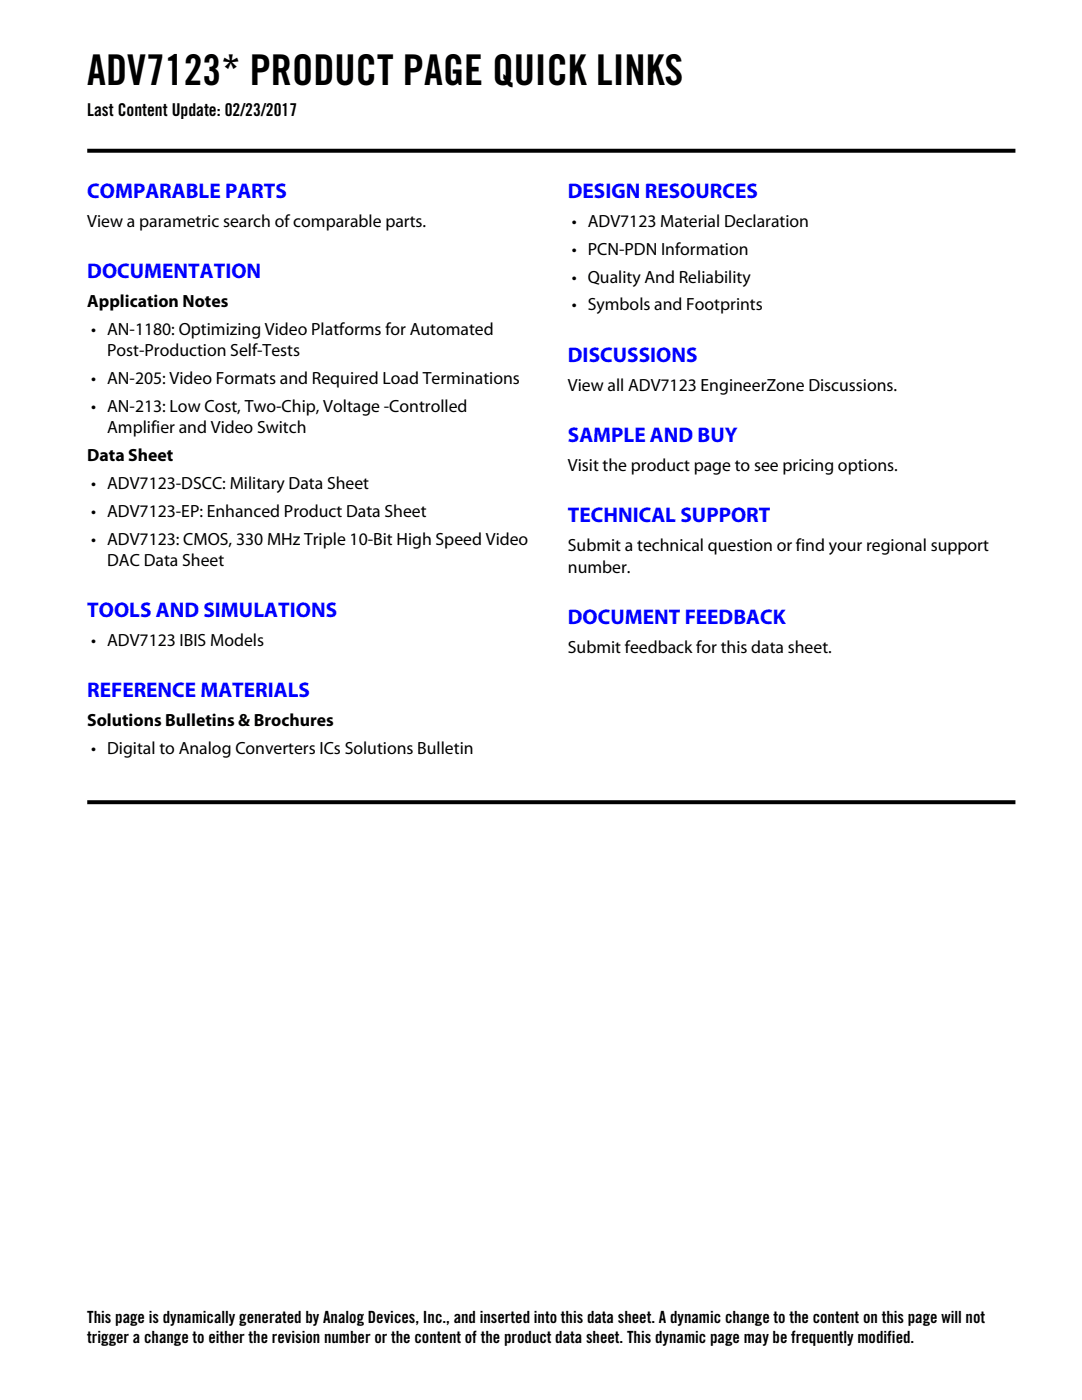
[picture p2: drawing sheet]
<svg xmlns="http://www.w3.org/2000/svg" width="216mm" height="279mm" viewBox="0 0 216 279" stroke-linecap="round" stroke-linejoin="round" font-family="sans-serif">
<defs><g id="words">
<text font-size="8.5" x="17.4" y="17">ADV7123* PRODUCT PAGE QUICK LINKS</text>
<g font-size="4.2" fill="#00f">
<text x="17.4" y="39.5">COMPARABLE PARTS</text>
<text x="113.3" y="39.5">DESIGN RESOURCES</text>
<text x="17.4" y="55.5">DOCUMENTATION</text>
<text x="113.3" y="72.2">DISCUSSIONS</text>
<text x="113.3" y="88.2">SAMPLE AND BUY</text>
<text x="113.3" y="104.2">TECHNICAL SUPPORT</text>
<text x="17.4" y="123.1">TOOLS AND SIMULATIONS</text>
<text x="113.3" y="124.5">DOCUMENT FEEDBACK</text>
<text x="17.4" y="139.2">REFERENCE MATERIALS</text>
</g>
<g font-size="3.5">
<text x="17.4" y="23.1">Last Content Update: 02/23/2017</text>
<text x="17.4" y="45.3">View a parametric search of comparable parts.</text>
<text x="114.1" y="45.3">• ADV7123 Material Declaration</text>
<text x="114.1" y="50.8">• PCN-PDN Information</text>
<text x="114.1" y="56.4">• Quality And Reliability</text>
<text x="17.4" y="61.3">Application Notes</text>
<text x="114.1" y="61.9">• Symbols and Footprints</text>
<text x="18.2" y="66.9">• AN-1180: Optimizing Video Platforms for Automated</text>
<text x="21.4" y="71.1">Post-Production Self-Tests</text>
<text x="18.2" y="76.7">• AN-205: Video Formats and Required Load Terminations</text>
<text x="113.3" y="78">View all ADV7123 EngineerZone Discussions.</text>
<text x="18.2" y="82.2">• AN-213: Low Cost, Two-Chip, Voltage -Controlled</text>
<text x="21.4" y="86.4">Amplifier and Video Switch</text>
<text x="17.4" y="92">Data Sheet</text>
<text x="113.3" y="94">Visit the product page to see pricing options.</text>
<text x="18.2" y="97.6">• ADV7123-DSCC: Military Data Sheet</text>
<text x="18.2" y="103.1">• ADV7123-EP: Enhanced Product Data Sheet</text>
<text x="18.2" y="108.7">• ADV7123: CMOS, 330 MHz Triple 10-Bit High Speed Video</text>
<text x="21.4" y="112.9">DAC Data Sheet</text>
<text x="113.3" y="110">Submit a technical question or find your regional support</text>
<text x="113.3" y="114.3">number.</text>
<text x="18.2" y="128.9">• ADV7123 IBIS Models</text>
<text x="113.3" y="130.3">Submit feedback for this data sheet.</text>
<text x="17.4" y="145">Solutions Bulletins &amp; Brochures</text>
<text x="18.2" y="150.5">• Digital to Analog Converters ICs Solutions Bulletin</text>
</g>
<g font-size="3.4">
<text x="17.4" y="264.1">This page is dynamically generated by Analog Devices, Inc., and inserted into this data sheet. A dynamic change to the content on this page will not</text>
<text x="17.4" y="268.1">trigger a change to either the revision number or the content of the product data sheet. This dynamic page may be frequently modified.</text>
</g>
</g></defs>
<g fill="#000">
<path d="M17.4 29.7h92.4l.4 .8h-92.8zM109.8 29.7h92.8v.8h-92.4z"/>
<path d="M17.4 159.7h92.4l.4 .8h-92.8zM109.8 159.7h92.8v.8h-92.4z"/>
</g>
<use href="#words"/>
</svg>
